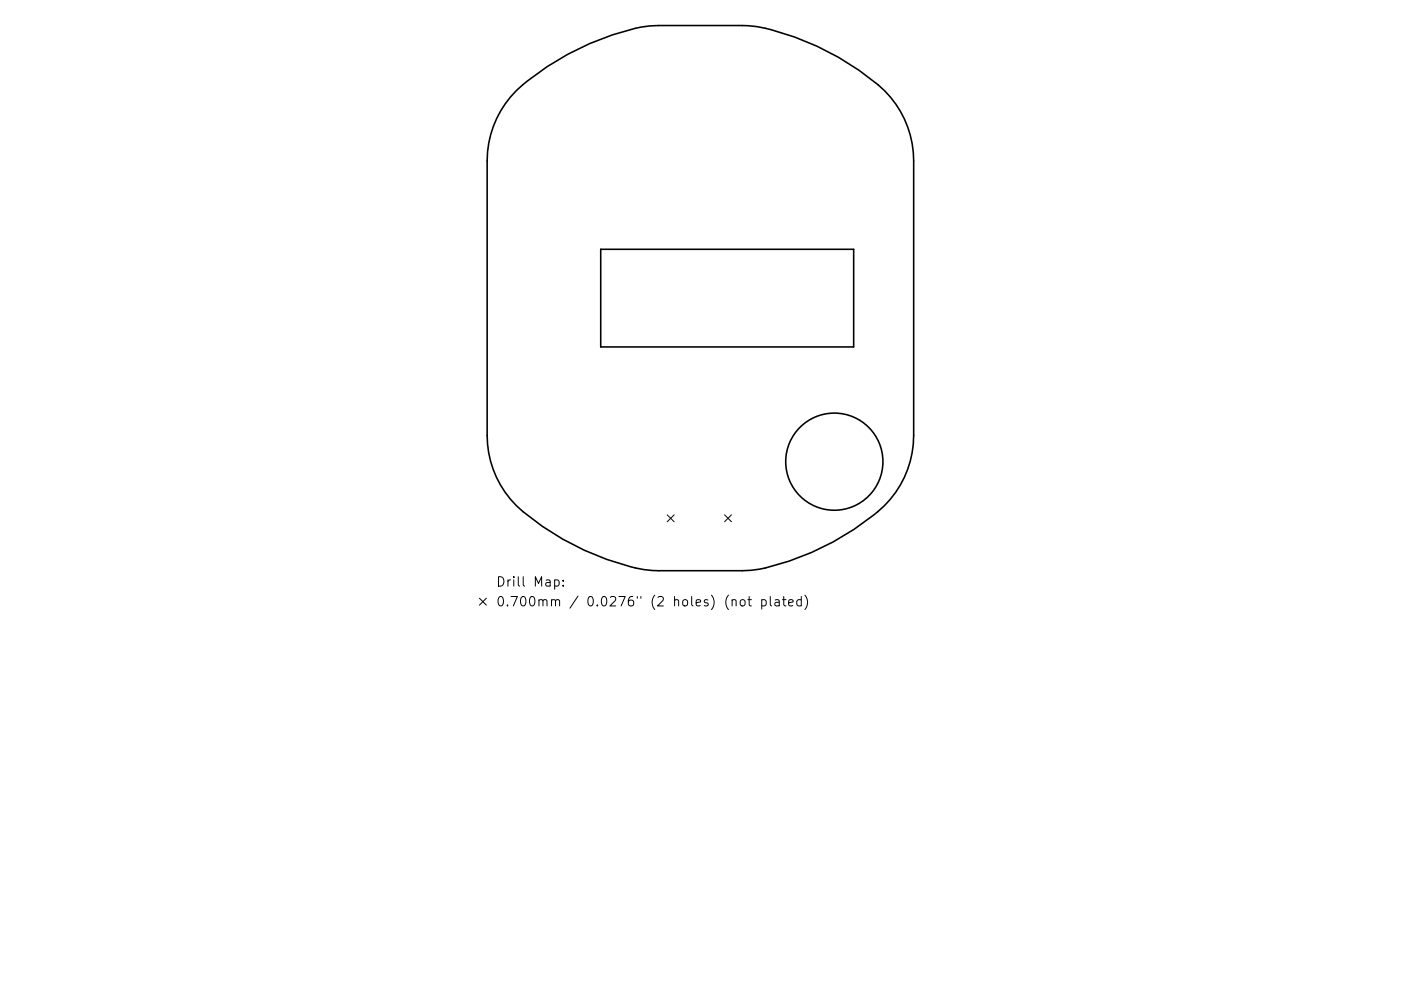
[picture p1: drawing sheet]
<svg xmlns="http://www.w3.org/2000/svg" width="297mm" height="210mm" viewBox="0 0 297 210" stroke-linecap="round" stroke-linejoin="round" font-family="sans-serif">
<defs><g id="words">
<g font-size="2.8">
<text x="105.1" y="124.5">Drill Map:</text>
<text x="105.1" y="128.7">0.700mm / 0.0276&quot; (2 holes) (not plated)</text>
</g>
</g></defs>
<g fill="none" stroke="#000" stroke-width=".34">
<path d="M109.5 19.2a57.6 57.6 0 0 1 26.5-13.5l3.6-.3h17.8a29.4 29.4 0 0 1 11 2.4 56.4 56.4 0 0 1 19.2 11.5 21 21 0 0 1 6.1 14.8v58.3a21.1 21.1 0 0 1-8.5 16.9 56.4 56.4 0 0 1-26 11.7l-19.6 .1a29.2 29.2 0 0 1-10.9-2.4 56.5 56.5 0 0 1-19.3-11.5 21 21 0 0 1-6.1-14.8v-58.3a21 21 0 0 1 6.2-14.9zM127.4 52.9h53.6v20.7h-53.6z"/>
<circle cx="176.9" cy="97.9" r="10.3"/>
</g>
<g fill="none" stroke="#000" stroke-width=".21">
<path d="M141.5 109.2l1.4 1.5M142.9 109.2l-1.4 1.5M153.6 109.2l1.5 1.5M155.1 109.2l-1.5 1.5M101.6 126.9l1.5 1.5M103.1 126.9l-1.5 1.5M117.6 123.1l.6-.1 .4 .4v.6l-.2 .3h-.8M119.4 124.2v.2M119.4 123.1v.2M155.2 127.4l.3-.2 .5 .1 .1 1.3M157 127.4l.3-.2a.54 .54 0 0 1 .7 .4v.6a.54 .54 0 0 1-.5 .4 .54 .54 0 0 1-.6-.4zM158.6 127.2h.7"/>
<path d="M158.8 126.6v1.7l.1 .2 .4 .1M161.5 127.3l.6-.1 .4 .4v.6l-.2 .3h-.8M161.5 127.2v2M163.3 126.6v1.7l.3 .3M164.4 127.3h.7l.1 1.3M165.2 127.7l-.6 .1a.39 .39 0 0 0-.3 .4 .39 .39 0 0 0 .3 .4l.6-.1M165.9 127.2h.7M166.2 126.6v1.7l.1 .2 .3 .1M167.2 127.9l1-.2-.1-.4-.6-.1-.3 .3 .1 1h.8M169.9 127.3l-.6-.1-.4 .4v.6l.2 .3h.8M169.9 126.6v2M170.6 126.3a2.29 2.29 0 0 1 0 3"/>
</g>
<use href="#words"/>
</svg>
